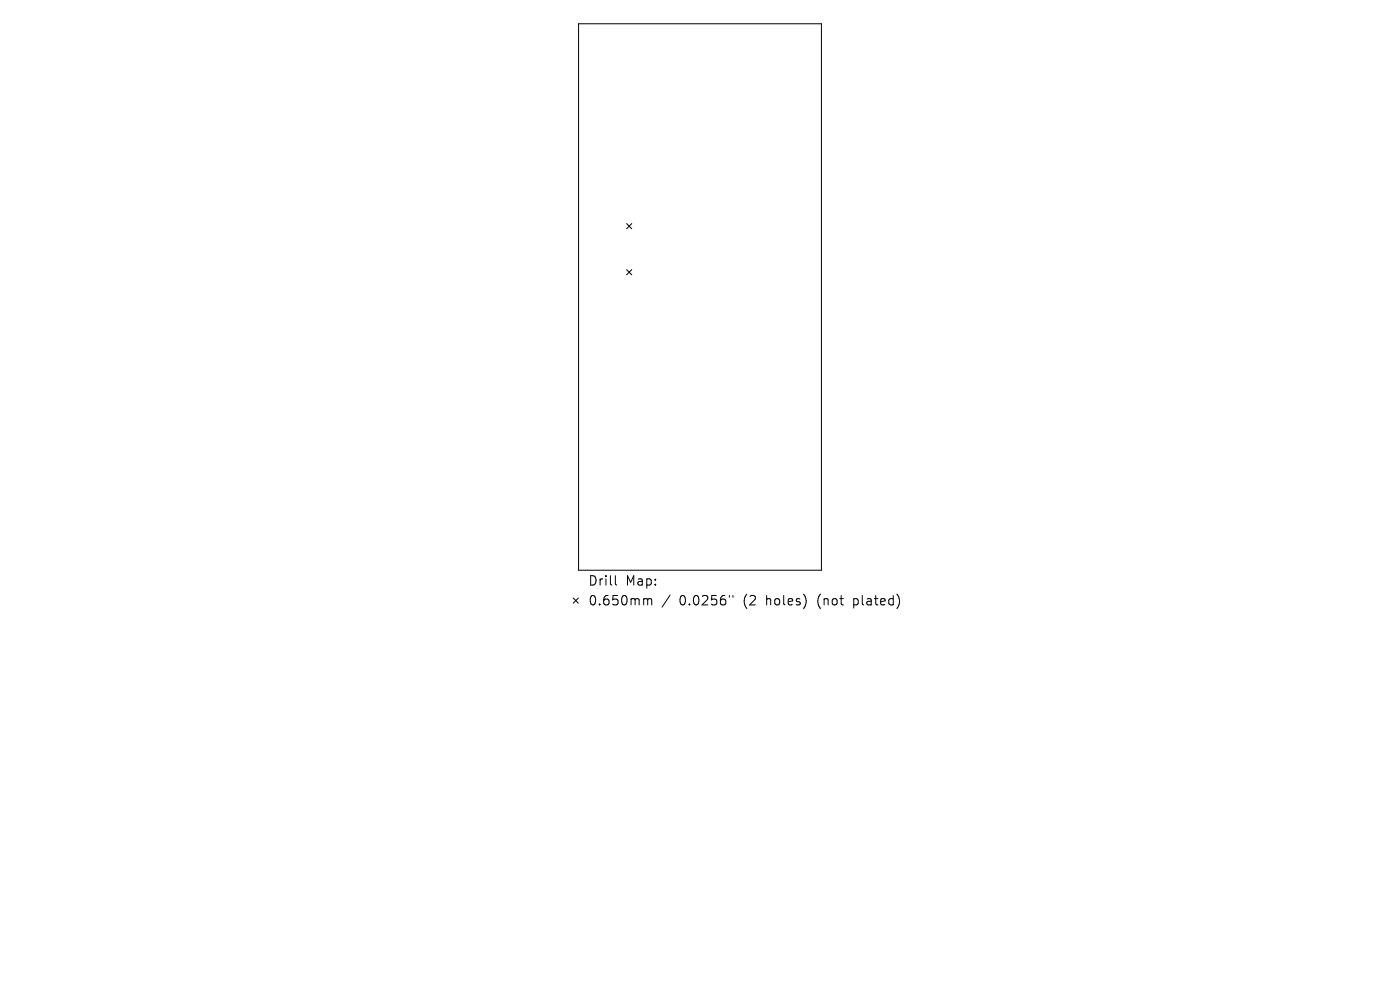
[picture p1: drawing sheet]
<svg xmlns="http://www.w3.org/2000/svg" width="297mm" height="210mm" viewBox="0 0 297 210" stroke-linecap="round" stroke-linejoin="round" font-family="sans-serif">
<defs><g id="words">
<g font-size="2.8">
<text x="124.7" y="124.5">Drill</text>
<text x="132.7" y="124.5">Map:</text>
<text x="124.7" y="128.7">0.650mm</text>
<text x="144.1" y="128.7">0.0256&quot;</text>
<text x="157.9" y="128.7">(2</text>
<text x="162.8" y="128.7">holes)</text>
<text x="173.9" y="128.7">(not</text>
<text x="181.7" y="128.7">plated)</text>
</g>
</g></defs>
<g fill="none" stroke="#000" stroke-width=".21">
<path d="M122.7 5h51.6v116h-51.6zM132.9 47.4l1.1 1.1M132.9 57.2l1.1 1.1M134 47.4l-1.1 1.1M134 57.2l-1.1 1.1M121.6 126.9l1.1 1.1M122.7 126.9l-1.1 1.1M130.5 122.1v1.7l.3 .3M136.8 127h.3l.3 .3M137.4 127.3l.3-.3 .5 .1 .1 1.2M137.4 127.3v1M142.2 126.2l-1.8 2.6"/>
<path d="M154.7 126.3v.4M155.5 126.3v.4"/>
</g>
<use href="#words"/>
</svg>
